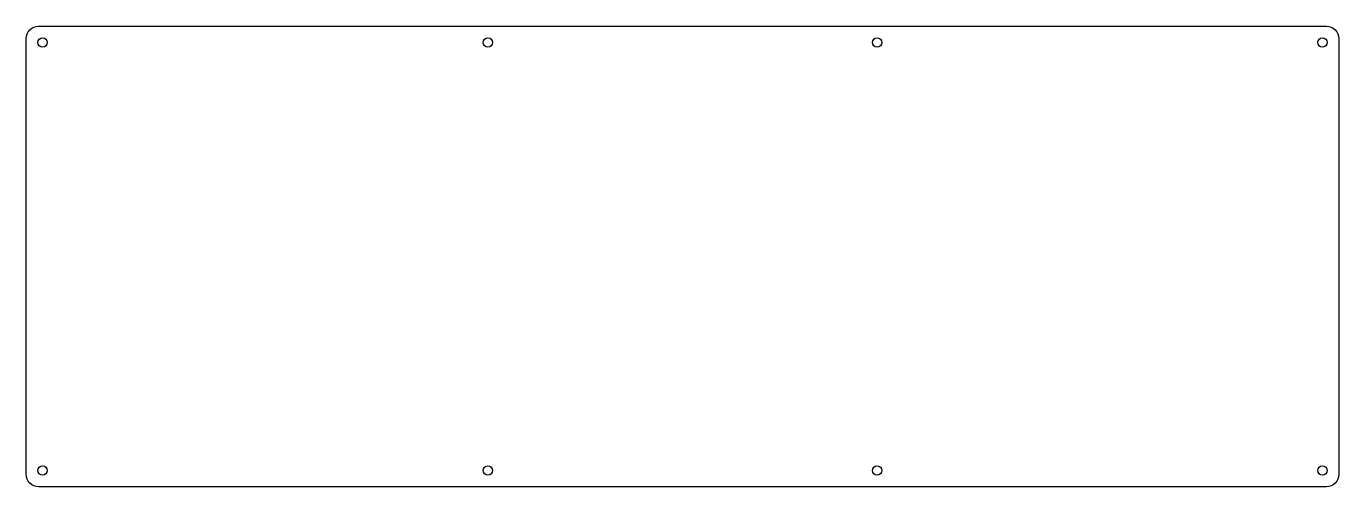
# Model space of a CAD drawing. Header units: millimetres. Extents: x -314 to 9, y -104 to 9.
import ezdxf

# ---------------------------------------------------------------- set-up
doc = ezdxf.new("R2010")
doc.units = ezdxf.units.MM
doc.layers.get('0').update_dxf_attribs({"linetype": 'CONTINUOUS'})

msp = doc.modelspace()

# ---------------------------------------------------------------- linework, layer by layer
msp.add_lwpolyline([(-313.8, 6.02, -0.414214), (-310.8, 9.03), (6, 9.03, -0.414214), (9, 6.02), (9, -101.22, -0.414214), (6, -104.22), (-310.8, -104.22, -0.414214), (-313.8, -101.22)], format="xyb", close=True)
for centre in [(-309.8, 5.03), (-200.25, 5.03), (-104.55, 5.03), (5, 5.03), (-309.8, -100.23), (-200.25, -100.23), (-104.55, -100.23), (5, -100.23)]:
    msp.add_circle(centre, 1.15)

doc.saveas('drawing.dxf')
